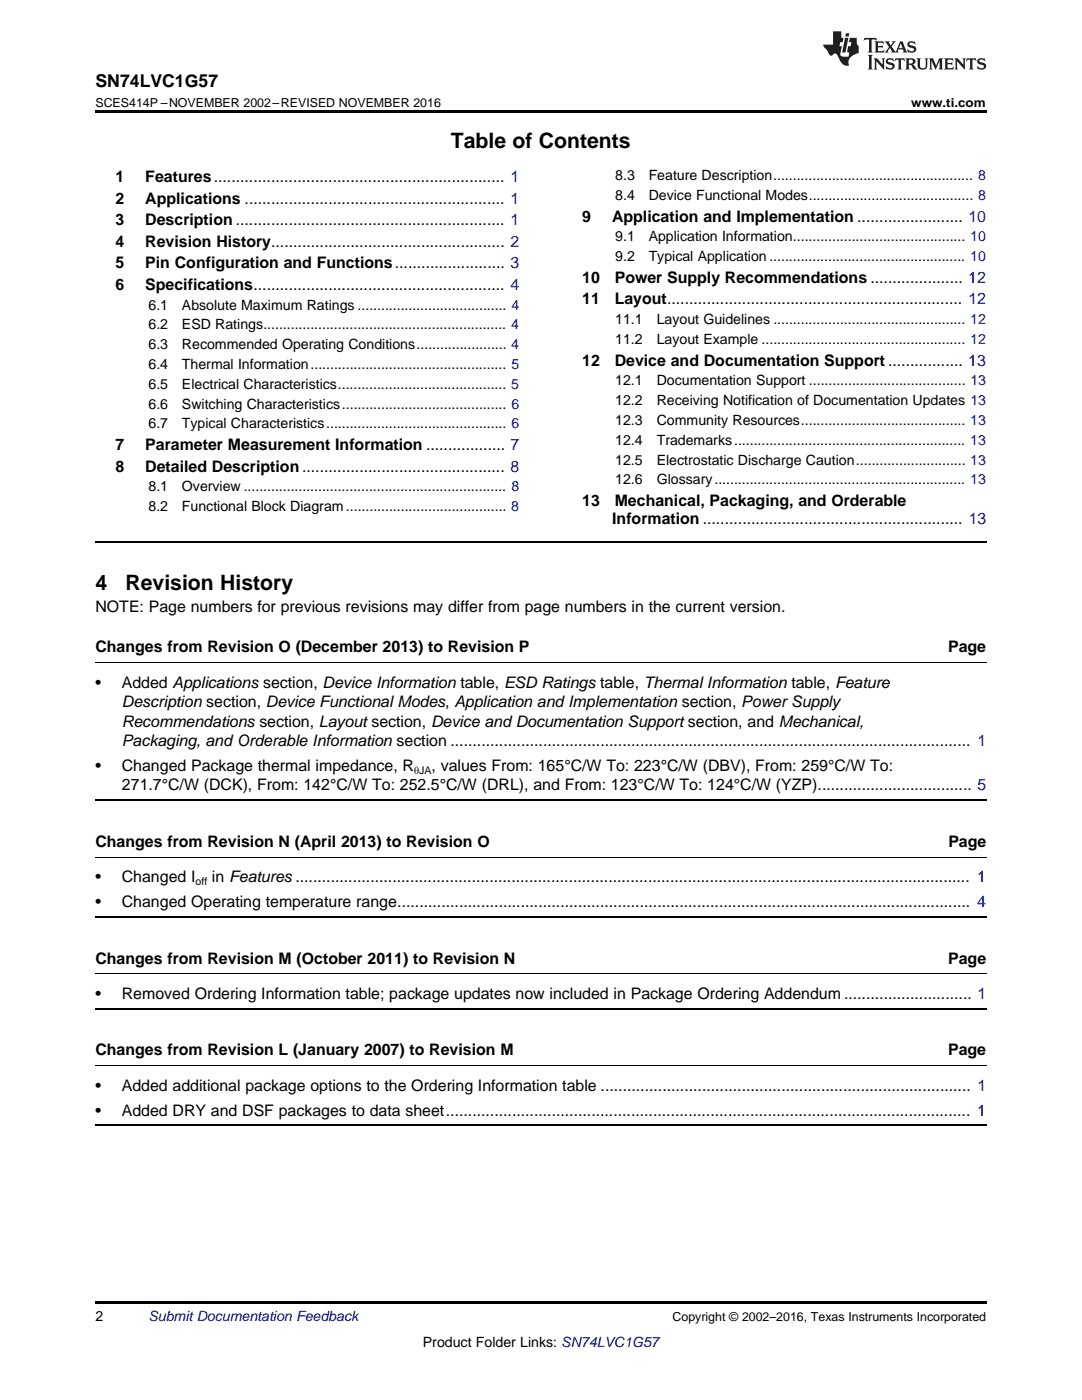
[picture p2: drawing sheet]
<svg xmlns="http://www.w3.org/2000/svg" width="216mm" height="279mm" viewBox="0 0 216 279" stroke-linecap="round" stroke-linejoin="round" font-family="sans-serif">
<defs><g id="words">
<g font-size="4.2">
<text x="90" y="29.6">Table of Contents</text>
<text x="19" y="117.8">4</text>
<text x="25" y="117.8">Revision History</text>
</g>
<text font-size="3.5" x="19" y="17.3">SN74LVC1G57</text>
<g font-size="3.2">
<text x="23" y="36.3">1</text>
<text x="23" y="40.6">2</text>
<text x="29" y="36.3">Features.................................................................. 1</text>
<text x="29" y="40.6">Applications ........................................................... 1</text>
<text x="23" y="44.9">3</text>
<text x="29" y="44.9">Description ............................................................. 1</text>
<text x="116.2" y="44.2">9</text>
<text x="122.1" y="44.2">Application and Implementation ........................ 10</text>
<text x="23" y="49.2">4</text>
<text x="23" y="53.6">5</text>
<text x="29" y="49.2">Revision History..................................................... 2</text>
<text x="29" y="53.6">Pin Configuration and Functions......................... 3</text>
<text x="23" y="57.9">6</text>
<text x="29" y="57.9">Specifications......................................................... 4</text>
<text x="116.2" y="56.4">10</text>
<text x="122.7" y="56.4">Power Supply Recommendations ..................... 12</text>
<text x="116.2" y="60.7">11</text>
<text x="122.7" y="60.7">Layout................................................................... 12</text>
<text x="116.2" y="73">12</text>
<text x="122.7" y="73">Device and Documentation Support ................. 13</text>
<text x="23" y="89.8">7</text>
<text x="29" y="89.8">Parameter Measurement Information .................. 7</text>
<text x="23" y="94.1">8</text>
<text x="29" y="94.1">Detailed Description.............................................. 8</text>
<text x="116.2" y="101">13</text>
<text x="122.7" y="101">Mechanical, Packaging, and Orderable</text>
<text x="122.2" y="104.5">Information ........................................................... 13</text>
<text x="19" y="122.1">NOTE: Page numbers for previous revisions may differ from page numbers in the current version.</text>
<text x="19" y="130.2">Changes from Revision O (December 2013) to Revision P</text>
<text x="189.2" y="130.2">Page</text>
<text x="19" y="137.3">•</text>
<text x="24.3" y="137.3">Added Applications section, Device Information table, ESD Ratings table, Thermal Information table, Feature</text>
<text x="24.3" y="141.1">Description section, Device Functional Modes, Application and Implementation section, Power Supply</text>
<text x="24.3" y="145">Recommendations section, Layout section, Device and Documentation Support section, and Mechanical,</text>
<text x="24.3" y="148.9">Packaging, and Orderable Information section ...................................................................................................................... 1</text>
<text x="19" y="153.8">•</text>
<text x="24.3" y="153.8">Changed Package thermal impedance, R</text>
<text x="86.1" y="153.8">, values From: 165°C/W To: 223°C/W (DBV), From: 259°C/W To:</text>
<text x="24.3" y="157.7">271.7°C/W (DCK), From: 142°C/W To: 252.5°C/W (DRL), and From: 123°C/W To: 124°C/W (YZP)................................... 5</text>
<text x="19" y="169">Changes from Revision N (April 2013) to Revision O</text>
<text x="189.2" y="169">Page</text>
<text x="19" y="176.1">•</text>
<text x="24.3" y="176.1">Changed I</text>
<text x="42.3" y="176.1">in Features ......................................................................................................................................................... 1</text>
<text x="19" y="181">•</text>
<text x="24.3" y="181">Changed Operating temperature range.................................................................................................................................. 4</text>
<text x="19" y="192.3">Changes from Revision M (October 2011) to Revision N</text>
<text x="189.2" y="192.3">Page</text>
<text x="19" y="199.4">•</text>
<text x="24.3" y="199.4">Removed Ordering Information table; package updates now included in Package Ordering Addendum ............................. 1</text>
<text x="19" y="210.6">Changes from Revision L (January 2007) to Revision M</text>
<text x="189.2" y="210.6">Page</text>
<text x="19" y="217.7">•</text>
<text x="24.3" y="217.7">Added additional package options to the Ordering Information table .................................................................................... 1</text>
<text x="19" y="222.6">•</text>
<text x="24.3" y="222.6">Added DRY and DSF packages to data sheet....................................................................................................................... 1</text>
</g>
<g font-size="2.8">
<text x="122.8" y="36">8.3</text>
<text x="129.4" y="36">Feature Description................................................... 8</text>
<text x="122.8" y="39.9">8.4</text>
<text x="129.4" y="39.9">Device Functional Modes.......................................... 8</text>
<text x="122.8" y="48.2">9.1</text>
<text x="122.8" y="52.1">9.2</text>
<text x="129.4" y="48.2">Application Information............................................ 10</text>
<text x="129.4" y="52.1">Typical Application .................................................. 10</text>
<text x="29.6" y="61.8">6.1</text>
<text x="29.6" y="65.8">6.2</text>
<text x="36.3" y="61.8">Absolute Maximum Ratings ...................................... 4</text>
<text x="36.3" y="65.8">ESD Ratings.............................................................. 4</text>
<text x="122.8" y="64.7">11.1</text>
<text x="131" y="64.7">Layout Guidelines ................................................. 12</text>
<text x="29.6" y="69.7">6.3</text>
<text x="36.3" y="69.7">Recommended Operating Conditions....................... 4</text>
<text x="122.8" y="68.7">11.2</text>
<text x="131" y="68.7">Layout Example .................................................... 12</text>
<text x="29.6" y="73.7">6.4</text>
<text x="29.6" y="77.6">6.5</text>
<text x="36.3" y="73.7">Thermal Information.................................................. 5</text>
<text x="36.3" y="77.6">Electrical Characteristics........................................... 5</text>
<text x="122.8" y="76.9">12.1</text>
<text x="131" y="76.9">Documentation Support ........................................ 13</text>
<text x="29.6" y="81.6">6.6</text>
<text x="36.3" y="81.6">Switching Characteristics.......................................... 6</text>
<text x="122.8" y="80.9">12.2</text>
<text x="131" y="80.9">Receiving Notification of Documentation Updates 13</text>
<text x="29.6" y="85.5">6.7</text>
<text x="36.3" y="85.5">Typical Characteristics.............................................. 6</text>
<text x="122.8" y="84.8">12.3</text>
<text x="122.8" y="88.8">12.4</text>
<text x="131" y="84.8">Community Resources.......................................... 13</text>
<text x="131" y="88.8">Trademarks........................................................... 13</text>
<text x="122.8" y="92.7">12.5</text>
<text x="131" y="92.7">Electrostatic Discharge Caution............................ 13</text>
<text x="29.6" y="98.1">8.1</text>
<text x="36.3" y="98.1">Overview ................................................................... 8</text>
<text x="122.8" y="96.7">12.6</text>
<text x="131" y="96.7">Glossary................................................................ 13</text>
<text x="29.6" y="102">8.2</text>
<text x="36.3" y="102">Functional Block Diagram......................................... 8</text>
<text x="19" y="263.6">2</text>
<text x="84.4" y="268.9">Product Folder Links: SN74LVC1G57</text>
</g>
<text font-size="2.8" fill="#0000c8" x="29.6" y="263.6">Submit Documentation Feedback</text>
<g font-size="2.5">
<text x="19" y="21.4">SCES414P –NOVEMBER 2002–REVISED NOVEMBER 2016</text>
<text x="181.8" y="21.4">www.ti.com</text>
<text x="134.2" y="263.6">Copyright © 2002–2016, Texas Instruments Incorporated</text>
</g>
<g font-size="2.1">
<text x="82.6" y="154.5">θJA</text>
<text x="39" y="176.7">off</text>
</g>
</g></defs>
<path d="M19 22h177.8v.5h-177.8zM19 259.7h177.8v.5h-177.8z" fill="#000"/>
<path d="M19 108.2h177.8M19 159.7h177.8M19 183h177.8M19 201.3h177.8M19 224.6h177.8" fill="none" stroke="#000" stroke-width=".35"/>
<path d="M19 132.3h177.8M19 171.1h177.8M19 194.4h177.8M19 212.7h177.8" fill="none" stroke="#000" stroke-width=".2"/>
<g fill="#231f20">
<path d="M172.5 7.6l-.1 .5 .4-.2h.6v.1v2.1l-.2 .4h.9l-.2-.4v-2.1l.1-.1h.5l.5 .2-.2-.5zM174.5 8.3l.2 .3v1.5l-.2 .4h1.8l.2-.6a1.04 1.04 0 0 1-1.3 .2v-.7h.6l.3 .2v-.6l-.3 .2h-.6v-.6l.8-.1 .4 .3-.2-.5zM176.5 8.3l.9 1.1-.9 1.1h.8l-.2-.2 .4-.7 .5 .7-.2 .2h1.5l-.2-.2 .2-.4h.9l.1 .4-.2 .2h1l-.3-.3-.7-1.9h-.5l-.9 2-.8-1 .9-1h-.8l.1 .3-.4 .5-.3-.6 .1-.2zM179.7 8.6l.4 1h-.7zM181.3 8.4a.63 .63 0 0 0-.2 .7 .63 .63 0 0 0 .6 .4l.6 .2 .1 .2a.75 .75 0 0 1-.7 .4 .75 .75 0 0 1-.6-.5l.1 .7 .1-.1a1.11 1.11 0 0 0 1.5-.6 1.13 1.13 0 0 0-1.2-.8l-.1-.4a1.04 1.04 0 0 1 1.2 .2l-.2-.5-.2 .1-.4-.2zM173.2 10.9l.2 .4v2.2l-.2 .4h1l-.3-.4v-2.2l.3-.4zM174.3 11.6l.3 .4v1.5l-.3 .4h.8l-.2-.4v-1.3l1.5 1.7v-1.9l.2-.4h-.7l.2 .4v.9l-1.1-1.3zM177 11.8a.62 .62 0 0 0-.2 .7 .62 .62 0 0 0 .6 .4l.6 .1 .1 .3a.76 .76 0 0 1-.7 .3 .76 .76 0 0 1-.7-.4l.2 .7 .1-.1a1.11 1.11 0 0 0 1.5-.6 1.13 1.13 0 0 0-1.2-.8l-.1-.4a1.04 1.04 0 0 1 1.2 .2l-.2-.6-.2 .1-.5-.1zM178.7 11.6l-.2 .6a.61 .61 0 0 1 .8-.3v1.6l-.2 .4h.9l-.2-.4v-1.6a.63 .63 0 0 1 .7 .3l-.1-.6zM180.6 11.6l.3 .4v1.5l-.3 .4h1l-.2-.2-.1-.8 .6 .2a.76 .76 0 0 0 1.2 .7l-1-1a.58 .58 0 0 0 .6-.5 .58 .58 0 0 0-.5-.6zM181.4 11.9h.1a.45 .45 0 0 1 .5 .1 .45 .45 0 0 1 .1 .5l-.8 .2zM182.9 11.6l.2 .2a2.17 2.17 0 0 0 .3 1.9 .99 .99 0 0 0 1.6-.6v-1.1l.2-.4h-.7l.2 .2a1.92 1.92 0 0 1-.2 1.8 .6 .6 0 0 1-.9-.5v-1.1l.2-.4zM185.4 11.6l.2 .4v1.5l-.2 .4h.7l-.2-.4v-1.4l.8 1.8 .8-1.8v1.4l-.2 .4h.9l-.2-.4v-1.5l.2-.4h-.8l-.6 1.5-.6-1.5zM188.4 11.6l.2 .4v1.5l-.2 .4h1.8l.1-.6a1.04 1.04 0 0 1-1.2 .1v-.6h.5l.4 .2v-.6l-.4 .2h-.5v-.7h.8l.3 .3-.1-.6zM190.5 11.6l.2 .4v1.5l-.2 .4h.7l-.2-.4v-1.3l1.5 1.7v-1.9l.2-.4h-.7l.2 .4v.9l-1.1-1.3zM192.9 11.6l-.1 .6a.61 .61 0 0 1 .7-.3l.1 1.6-.3 .4h1l-.3-.4 .1-1.6a.63 .63 0 0 1 .7 .3l-.1-.6zM195.2 11.8a.62 .62 0 0 0-.2 .7 .62 .62 0 0 0 .6 .4l.6 .1 .1 .3a.76 .76 0 0 1-.7 .3 .76 .76 0 0 1-.6-.4l.1 .7 .1-.1a1.11 1.11 0 0 0 1.6-.6 1.13 1.13 0 0 0-1.3-.8l-.1-.4a1.04 1.04 0 0 1 1.2 .2l-.1-.6-.2 .1-.5-.1z"/>
<path d="M166.2 6.3v2.6h-1.9v.4l.8 .9a.91 .91 0 0 0 1 .8 .56 .56 0 0 1 .5-.3 .56 .56 0 0 1 .5 .3l.4 .8a1.53 1.53 0 0 0 1.9 1.2 1.54 1.54 0 0 1 1-2.1l.9-.3v-1.4a1.52 1.52 0 0 1-.4-1.6h-1.3l-.2 .8h.5l-.2 .8h-.5l-.1 1v.2l.4 .1-.2 .8a1.93 1.93 0 0 1-1.6-.3l.3-1.8h-.5l.2-.8h.4l.2-.8h-.4v-1.3zM168.6 7.6l-.6 2.9h.7l.6-2.9zM168.8 6.6l-.1 .7h.6l.2-.7z"/>
</g>
<use href="#words"/>
</svg>
